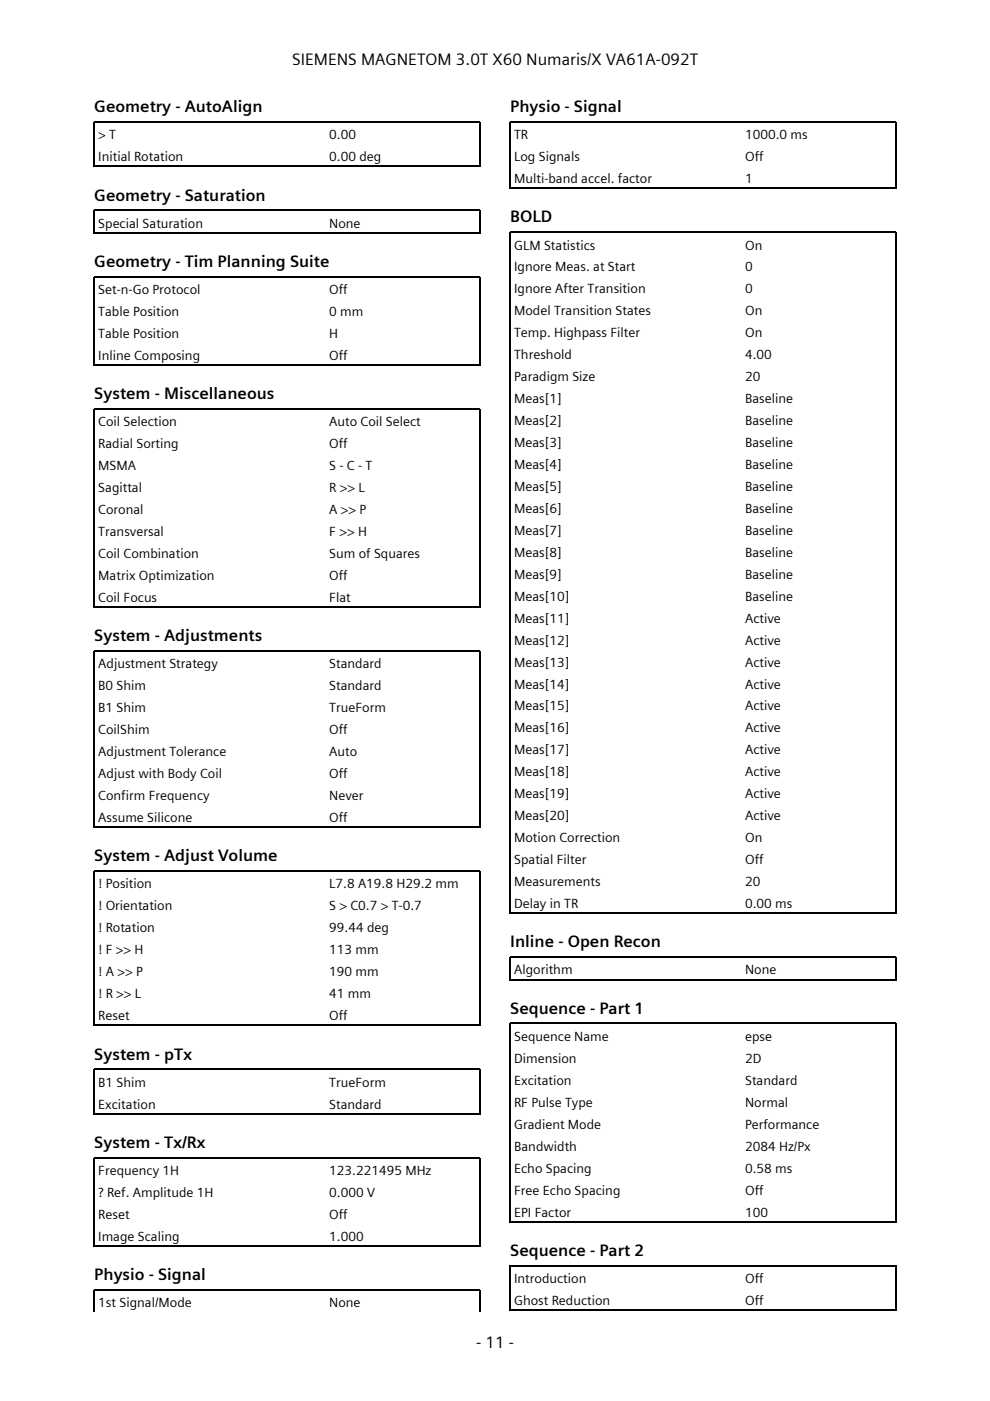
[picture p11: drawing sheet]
<svg xmlns="http://www.w3.org/2000/svg" width="210mm" height="297mm" viewBox="0 0 210 297" stroke-linecap="round" stroke-linejoin="round" font-family="sans-serif">
<defs><g id="words">
<g font-size="3.5">
<text x="61.9" y="13.8">SIEMENS MAGNETOM 3.0T X60 Numaris/X VA61A-092T</text>
<text x="20" y="23.8">Geometry - AutoAlign</text>
<text x="108.2" y="23.8">Physio - Signal</text>
<text x="20" y="42.5">Geometry - Saturation</text>
<text x="108.2" y="47.2">BOLD</text>
<text x="20" y="56.6">Geometry - Tim Planning Suite</text>
<text x="20" y="84.7">System - Miscellaneous</text>
<text x="20" y="136">System - Adjustments</text>
<text x="20" y="182.6">System - Adjust Volume</text>
<text x="108.2" y="200.9">Inline - Open Recon</text>
<text x="108.2" y="215">Sequence - Part 1</text>
<text x="20" y="224.6">System - pTx</text>
<text x="20" y="243.4">System - Tx/Rx</text>
<text x="108.2" y="266.3">Sequence - Part 2</text>
<text x="20" y="271.4">Physio - Signal</text>
<text x="101" y="285.8">- 11 -</text>
</g>
<g font-size="2.8">
<text x="20.8" y="29.5">&gt; T</text>
<text x="69.8" y="29.5">0.00</text>
<text x="109" y="29.5">TR</text>
<text x="158" y="29.5">1000.0 ms</text>
<text x="20.8" y="34.2">Initial Rotation</text>
<text x="69.8" y="34.2">0.00 deg</text>
<text x="109" y="34.2">Log Signals</text>
<text x="158" y="34.2">Off</text>
<text x="109" y="38.8">Multi-band accel. factor</text>
<text x="158" y="38.8">1</text>
<text x="20.8" y="48.2">Special Saturation</text>
<text x="69.8" y="48.2">None</text>
<text x="109" y="52.9">GLM Statistics</text>
<text x="158" y="52.9">On</text>
<text x="109" y="57.6">Ignore Meas. at Start</text>
<text x="158" y="57.6">0</text>
<text x="20.8" y="62.3">Set-n-Go Protocol</text>
<text x="69.8" y="62.3">Off</text>
<text x="109" y="62.2">Ignore After Transition</text>
<text x="158" y="62.2">0</text>
<text x="20.8" y="67">Table Position</text>
<text x="20.8" y="71.6">Table Position</text>
<text x="69.8" y="67">0 mm</text>
<text x="69.8" y="71.6">H</text>
<text x="109" y="66.9">Model Transition States</text>
<text x="109" y="71.5">Temp. Highpass Filter</text>
<text x="158" y="66.9">On</text>
<text x="158" y="71.5">On</text>
<text x="20.8" y="76.3">Inline Composing</text>
<text x="69.8" y="76.3">Off</text>
<text x="109" y="76.2">Threshold</text>
<text x="158" y="76.2">4.00</text>
<text x="109" y="80.8">Paradigm Size</text>
<text x="158" y="80.8">20</text>
<text x="109" y="85.5">Meas[1]</text>
<text x="158" y="85.5">Baseline</text>
<text x="20.8" y="90.4">Coil Selection</text>
<text x="20.8" y="95">Radial Sorting</text>
<text x="69.8" y="90.4">Auto Coil Select</text>
<text x="69.8" y="95">Off</text>
<text x="109" y="90.1">Meas[2]</text>
<text x="109" y="94.8">Meas[3]</text>
<text x="158" y="90.1">Baseline</text>
<text x="158" y="94.8">Baseline</text>
<text x="20.8" y="99.7">MSMA</text>
<text x="69.8" y="99.7">S - C - T</text>
<text x="109" y="99.4">Meas[4]</text>
<text x="158" y="99.4">Baseline</text>
<text x="20.8" y="104.3">Sagittal</text>
<text x="69.8" y="104.3">R &gt;&gt; L</text>
<text x="109" y="104.1">Meas[5]</text>
<text x="158" y="104.1">Baseline</text>
<text x="20.8" y="109">Coronal</text>
<text x="20.8" y="113.7">Transversal</text>
<text x="69.8" y="109">A &gt;&gt; P</text>
<text x="69.8" y="113.7">F &gt;&gt; H</text>
<text x="109" y="108.7">Meas[6]</text>
<text x="109" y="113.4">Meas[7]</text>
<text x="158" y="108.7">Baseline</text>
<text x="158" y="113.4">Baseline</text>
<text x="20.8" y="118.3">Coil Combination</text>
<text x="69.8" y="118.3">Sum of Squares</text>
<text x="109" y="118.1">Meas[8]</text>
<text x="158" y="118.1">Baseline</text>
<text x="20.8" y="123">Matrix Optimization</text>
<text x="69.8" y="123">Off</text>
<text x="109" y="122.7">Meas[9]</text>
<text x="158" y="122.7">Baseline</text>
<text x="20.8" y="127.6">Coil Focus</text>
<text x="69.8" y="127.6">Flat</text>
<text x="109" y="127.4">Meas[10]</text>
<text x="158" y="127.4">Baseline</text>
<text x="109" y="132">Meas[11]</text>
<text x="109" y="136.7">Meas[12]</text>
<text x="158" y="132">Active</text>
<text x="158" y="136.7">Active</text>
<text x="20.8" y="141.7">Adjustment Strategy</text>
<text x="69.8" y="141.7">Standard</text>
<text x="109" y="141.3">Meas[13]</text>
<text x="158" y="141.3">Active</text>
<text x="20.8" y="146.4">B0 Shim</text>
<text x="69.8" y="146.4">Standard</text>
<text x="109" y="146">Meas[14]</text>
<text x="158" y="146">Active</text>
<text x="20.8" y="151">B1 Shim</text>
<text x="20.8" y="155.7">CoilShim</text>
<text x="69.8" y="151">TrueForm</text>
<text x="69.8" y="155.7">Off</text>
<text x="109" y="150.6">Meas[15]</text>
<text x="109" y="155.3">Meas[16]</text>
<text x="158" y="150.6">Active</text>
<text x="158" y="155.3">Active</text>
<text x="20.8" y="160.3">Adjustment Tolerance</text>
<text x="69.8" y="160.3">Auto</text>
<text x="109" y="159.9">Meas[17]</text>
<text x="158" y="159.9">Active</text>
<text x="20.8" y="165">Adjust with Body Coil</text>
<text x="69.8" y="165">Off</text>
<text x="109" y="164.6">Meas[18]</text>
<text x="158" y="164.6">Active</text>
<text x="20.8" y="169.6">Confirm Frequency</text>
<text x="69.8" y="169.6">Never</text>
<text x="109" y="169.2">Meas[19]</text>
<text x="109" y="173.9">Meas[20]</text>
<text x="158" y="169.2">Active</text>
<text x="158" y="173.9">Active</text>
<text x="20.8" y="174.3">Assume Silicone</text>
<text x="69.8" y="174.3">Off</text>
<text x="109" y="178.6">Motion Correction</text>
<text x="158" y="178.6">On</text>
<text x="109" y="183.2">Spatial Filter</text>
<text x="158" y="183.2">Off</text>
<text x="20.8" y="188.4">! Position</text>
<text x="69.8" y="188.4">L7.8 A19.8 H29.2 mm</text>
<text x="109" y="187.9">Measurements</text>
<text x="158" y="187.9">20</text>
<text x="20.8" y="193">! Orientation</text>
<text x="20.8" y="197.7">! Rotation</text>
<text x="69.8" y="193">S &gt; C0.7 &gt; T-0.7</text>
<text x="69.8" y="197.7">99.44 deg</text>
<text x="109" y="192.5">Delay in TR</text>
<text x="158" y="192.5">0.00 ms</text>
<text x="20.8" y="202.3">! F &gt;&gt; H</text>
<text x="69.8" y="202.3">113 mm</text>
<text x="20.8" y="207">! A &gt;&gt; P</text>
<text x="69.8" y="207">190 mm</text>
<text x="109" y="206.6">Algorithm</text>
<text x="158" y="206.6">None</text>
<text x="20.8" y="211.6">! R &gt;&gt; L</text>
<text x="69.8" y="211.6">41 mm</text>
<text x="20.8" y="216.3">Reset</text>
<text x="69.8" y="216.3">Off</text>
<text x="109" y="220.7">Sequence Name</text>
<text x="158" y="220.7">epse</text>
<text x="109" y="225.3">Dimension</text>
<text x="158" y="225.3">2D</text>
<text x="20.8" y="230.4">B1 Shim</text>
<text x="69.8" y="230.4">TrueForm</text>
<text x="109" y="230">Excitation</text>
<text x="158" y="230">Standard</text>
<text x="20.8" y="235">Excitation</text>
<text x="69.8" y="235">Standard</text>
<text x="109" y="234.7">RF Pulse Type</text>
<text x="109" y="239.3">Gradient Mode</text>
<text x="158" y="234.7">Normal</text>
<text x="158" y="239.3">Performance</text>
<text x="109" y="244">Bandwidth</text>
<text x="158" y="244">2084 Hz/Px</text>
<text x="20.8" y="249.1">Frequency 1H</text>
<text x="69.8" y="249.1">123.221495 MHz</text>
<text x="109" y="248.6">Echo Spacing</text>
<text x="158" y="248.6">0.58 ms</text>
<text x="20.8" y="253.8">? Ref. Amplitude 1H</text>
<text x="69.8" y="253.8">0.000 V</text>
<text x="109" y="253.3">Free Echo Spacing</text>
<text x="109" y="257.9">EPI Factor</text>
<text x="158" y="253.3">Off</text>
<text x="158" y="257.9">100</text>
<text x="20.8" y="258.4">Reset</text>
<text x="20.8" y="263.1">Image Scaling</text>
<text x="69.8" y="258.4">Off</text>
<text x="69.8" y="263.1">1.000</text>
<text x="109" y="272">Introduction</text>
<text x="158" y="272">Off</text>
<text x="20.8" y="277.2">1st Signal/Mode</text>
<text x="69.8" y="277.2">None</text>
<text x="109" y="276.7">Ghost Reduction</text>
<text x="158" y="276.7">Off</text>
</g>
</g></defs>
<g fill="none" stroke="#000" stroke-width=".26">
<path d="M20 35.4v-9.6h81.8v9.6M20.1 35.3h81.6M108.3 39.9h81.6M20 49.5v-4.9h81.8v4.9M20.1 49.3h81.6M108.2 40v-14.2h81.8v14.2M20 77.5v-18.9h81.8v18.9M20.1 77.4h81.6M20 128.8v-42.1h81.8v42.1M20.1 128.7h81.6M20 175.5v-37.5h81.8v37.5M20.1 175.4h81.6"/>
<path d="M108.2 193.7v-144.5h81.8v144.5M108.3 193.6h81.6M20 217.5v-32.8h81.8v32.8M20.1 217.4h81.6M108.2 207.8v-4.9h81.8v4.9M108.3 207.7h81.6M20 236.3v-9.6h81.8v9.6M20.1 236.1h81.6M108.2 259.1v-42.1h81.8v42.1M108.3 259h81.6M20 264.3v-18.9h81.8v18.9M20 278.1v-4.6h81.8v4.6"/>
<path d="M20.1 264.2h81.6M108.2 277.9v-9.6h81.8v9.6M108.3 277.8h81.6"/>
</g>
<use href="#words"/>
</svg>
